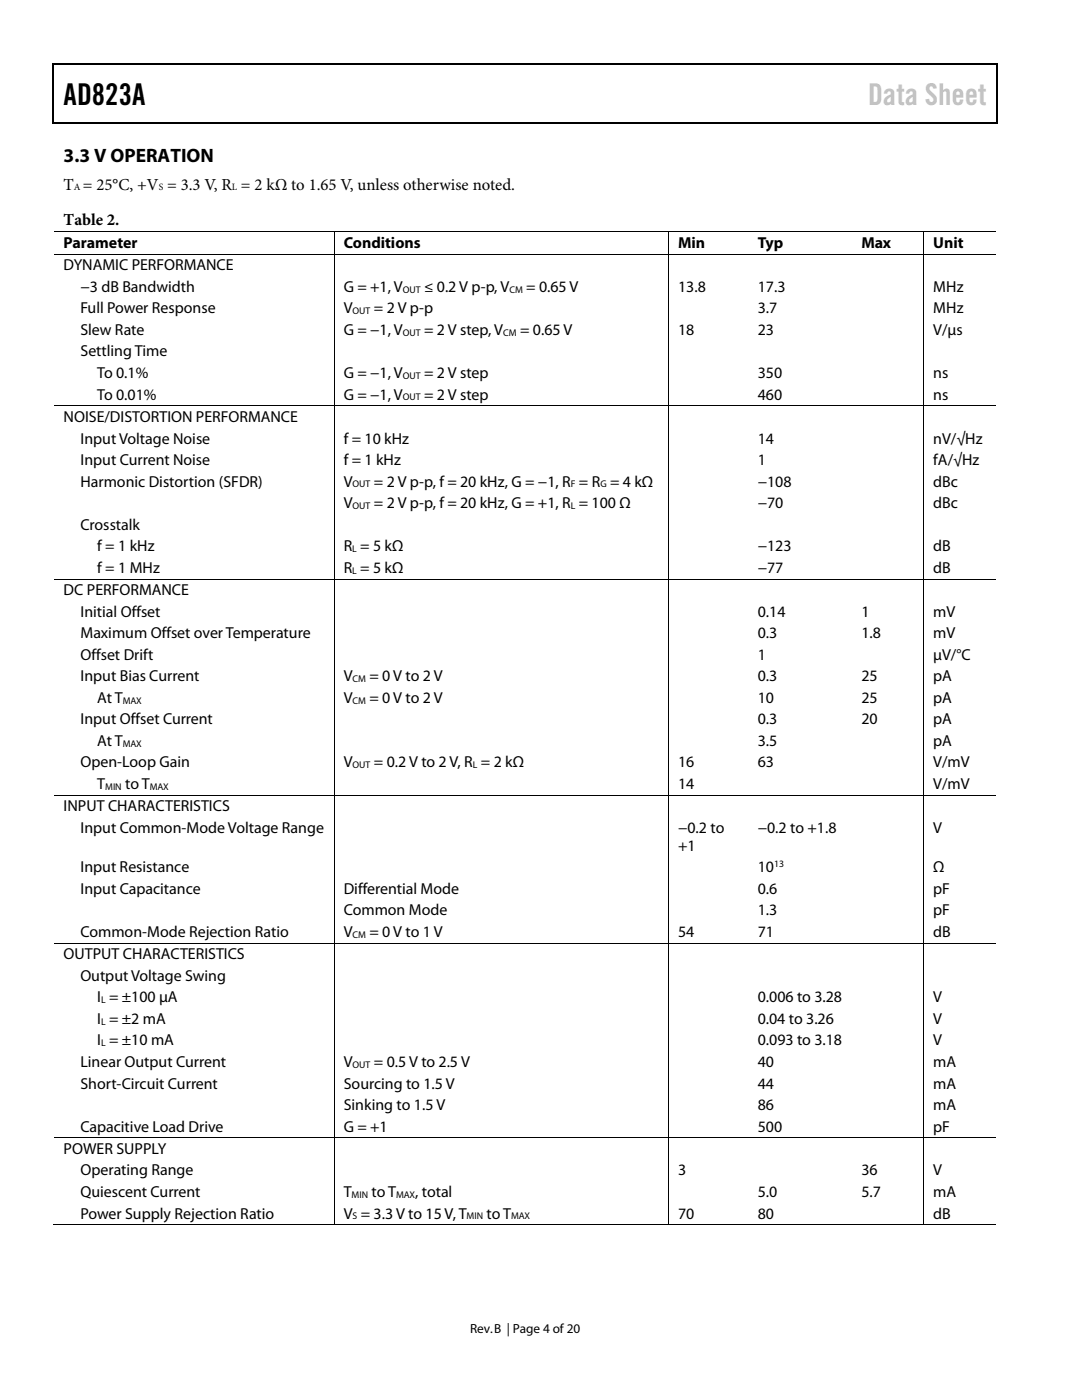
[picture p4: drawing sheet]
<svg xmlns="http://www.w3.org/2000/svg" width="216mm" height="279mm" viewBox="0 0 216 279" stroke-linecap="round" stroke-linejoin="round" font-family="sans-serif">
<defs><g id="words">
<text font-size="6" x="12.7" y="21">AD823A</text>
<text font-size="6" fill="#c1c1c1" x="173.2" y="21">Data Sheet</text>
<text font-size="3.9" x="12.7" y="32.4">3.3 V OPERATION</text>
<g font-size="3.3">
<text x="12.7" y="37.8">T = 25°C, +V = 3.3 V, R = 2 kΩ to 1.65 V, unless otherwise noted.</text>
<text x="12.7" y="44.9">Table 2.</text>
</g>
<g font-size="3.2">
<text x="12.7" y="49.5">Parameter</text>
<text x="12.7" y="54">DYNAMIC PERFORMANCE</text>
<text x="68.6" y="49.5">Conditions</text>
<text x="135.3" y="49.5">Min</text>
<text x="151.2" y="49.5">Typ</text>
<text x="171.9" y="49.5">Max</text>
<text x="186.2" y="49.5">Unit</text>
<text x="16" y="58.3">−3 dB Bandwidth</text>
<text x="68.6" y="58.3">G = +1, V</text>
<text x="84.6" y="58.3">≤ 0.2 V p-p, V</text>
<text x="105" y="58.3">= 0.65 V</text>
<text x="135.3" y="58.3">13.8</text>
<text x="151.2" y="58.3">17.3</text>
<text x="186.2" y="58.3">MHz</text>
<text x="16" y="62.5">Full Power Response</text>
<text x="68.6" y="62.5">V</text>
<text x="74.6" y="62.5">= 2 V p-p</text>
<text x="151.2" y="62.5">3.7</text>
<text x="186.2" y="62.5">MHz</text>
<text x="16" y="66.8">Slew Rate</text>
<text x="16" y="71.1">Settling Time</text>
<text x="68.6" y="66.8">G = −1, V</text>
<text x="84.6" y="66.8">= 2 V step, V</text>
<text x="103.8" y="66.8">= 0.65 V</text>
<text x="135.3" y="66.8">18</text>
<text x="151.2" y="66.8">23</text>
<text x="186.2" y="66.8">V/µs</text>
<text x="19.4" y="75.4">To 0.1%</text>
<text x="68.6" y="75.4">G = −1, V</text>
<text x="84.6" y="75.4">= 2 V step</text>
<text x="151.2" y="75.4">350</text>
<text x="186.2" y="75.4">ns</text>
<text x="19.4" y="79.7">To 0.01%</text>
<text x="68.6" y="79.7">G = −1, V</text>
<text x="84.6" y="79.7">= 2 V step</text>
<text x="151.2" y="79.7">460</text>
<text x="186.2" y="79.7">ns</text>
<text x="12.7" y="84.2">NOISE/DISTORTION PERFORMANCE</text>
<text x="16" y="88.5">Input Voltage Noise</text>
<text x="68.6" y="88.5">f = 10 kHz</text>
<text x="151.2" y="88.5">14</text>
<text x="186.2" y="88.5">nV/√Hz</text>
<text x="16" y="92.8">Input Current Noise</text>
<text x="68.6" y="92.8">f = 1 kHz</text>
<text x="151.2" y="92.8">1</text>
<text x="186.2" y="92.8">fA/√Hz</text>
<text x="16" y="97.1">Harmonic Distortion (SFDR)</text>
<text x="68.6" y="97.1">V</text>
<text x="68.6" y="101.4">V</text>
<text x="74.6" y="97.1">= 2 V p-p, f = 20 kHz, G = −1, R = R = 4 kΩ</text>
<text x="74.6" y="101.4">= 2 V p-p, f = 20 kHz, G = +1, R = 100 Ω</text>
<text x="151.2" y="97.1">−108</text>
<text x="151.2" y="101.4">−70</text>
<text x="186.2" y="97.1">dBc</text>
<text x="186.2" y="101.4">dBc</text>
<text x="16" y="105.7">Crosstalk</text>
<text x="19.4" y="110">f = 1 kHz</text>
<text x="68.6" y="110">R = 5 kΩ</text>
<text x="151.2" y="110">−123</text>
<text x="186.2" y="110">dB</text>
<text x="12.7" y="118.8">DC PERFORMANCE</text>
<text x="19.4" y="114.3">f = 1 MHz</text>
<text x="68.6" y="114.3">R = 5 kΩ</text>
<text x="151.2" y="114.3">−77</text>
<text x="186.2" y="114.3">dB</text>
<text x="16" y="123.1">Initial Offset</text>
<text x="151.2" y="123.1">0.14</text>
<text x="171.9" y="123.1">1</text>
<text x="186.2" y="123.1">mV</text>
<text x="16" y="127.4">Maximum Offset over Temperature</text>
<text x="16" y="131.7">Offset Drift</text>
<text x="151.2" y="127.4">0.3</text>
<text x="151.2" y="131.7">1</text>
<text x="171.9" y="127.4">1.8</text>
<text x="186.2" y="127.4">mV</text>
<text x="186.2" y="131.7">µV/°C</text>
<text x="16" y="136">Input Bias Current</text>
<text x="68.6" y="136">V</text>
<text x="73.7" y="136">= 0 V to 2 V</text>
<text x="151.2" y="136">0.3</text>
<text x="171.9" y="136">25</text>
<text x="186.2" y="136">pA</text>
<text x="19.4" y="140.3">At T</text>
<text x="68.6" y="140.3">V</text>
<text x="73.7" y="140.3">= 0 V to 2 V</text>
<text x="151.2" y="140.3">10</text>
<text x="171.9" y="140.3">25</text>
<text x="186.2" y="140.3">pA</text>
<text x="16" y="144.5">Input Offset Current</text>
<text x="19.4" y="148.8">At T</text>
<text x="151.2" y="148.8">3.5</text>
<text x="151.2" y="144.5">0.3</text>
<text x="171.9" y="144.5">20</text>
<text x="186.2" y="144.5">pA</text>
<text x="186.2" y="148.8">pA</text>
<text x="16" y="153.1">Open-Loop Gain</text>
<text x="68.6" y="153.1">V</text>
<text x="74.6" y="153.1">= 0.2 V to 2 V, R = 2 kΩ</text>
<text x="135.3" y="153.1">16</text>
<text x="151.2" y="153.1">63</text>
<text x="186.2" y="153.1">V/mV</text>
<text x="12.7" y="161.9">INPUT CHARACTERISTICS</text>
<text x="19.4" y="157.4">T</text>
<text x="25" y="157.4">to T</text>
<text x="135.3" y="157.4">14</text>
<text x="186.2" y="157.4">V/mV</text>
<text x="16" y="166.2">Input Common-Mode Voltage Range</text>
<text x="135.3" y="166.2">−0.2 to</text>
<text x="151.2" y="166.2">−0.2 to +1.8</text>
<text x="186.2" y="166.2">V</text>
<text x="135.3" y="169.8">+1</text>
<text x="16" y="174.1">Input Resistance</text>
<text x="16" y="178.4">Input Capacitance</text>
<text x="68.6" y="178.4">Differential Mode</text>
<text x="151.2" y="174.1">10</text>
<text x="151.2" y="178.4">0.6</text>
<text x="186.2" y="174.1">Ω</text>
<text x="186.2" y="178.4">pF</text>
<text x="68.6" y="182.7">Common Mode</text>
<text x="151.2" y="182.7">1.3</text>
<text x="186.2" y="182.7">pF</text>
<text x="12.7" y="191.5">OUTPUT CHARACTERISTICS</text>
<text x="16" y="187">Common-Mode Rejection Ratio</text>
<text x="68.6" y="187">V</text>
<text x="73.7" y="187">= 0 V to 1 V</text>
<text x="135.3" y="187">54</text>
<text x="151.2" y="187">71</text>
<text x="186.2" y="187">dB</text>
<text x="16" y="195.7">Output Voltage Swing</text>
<text x="19.4" y="200">I = ±100 µA</text>
<text x="151.2" y="200">0.006 to 3.28</text>
<text x="186.2" y="200">V</text>
<text x="19.4" y="204.3">I = ±2 mA</text>
<text x="19.4" y="208.6">I = ±10 mA</text>
<text x="151.2" y="204.3">0.04 to 3.26</text>
<text x="151.2" y="208.6">0.093 to 3.18</text>
<text x="186.2" y="208.6">V</text>
<text x="186.2" y="204.3">V</text>
<text x="16" y="212.9">Linear Output Current</text>
<text x="68.6" y="212.9">V</text>
<text x="74.6" y="212.9">= 0.5 V to 2.5 V</text>
<text x="151.2" y="212.9">40</text>
<text x="186.2" y="212.9">mA</text>
<text x="16" y="217.2">Short-Circuit Current</text>
<text x="68.6" y="217.2">Sourcing to 1.5 V</text>
<text x="68.6" y="221.5">Sinking to 1.5 V</text>
<text x="151.2" y="217.2">44</text>
<text x="151.2" y="221.5">86</text>
<text x="186.2" y="217.2">mA</text>
<text x="186.2" y="221.5">mA</text>
<text x="16" y="225.8">Capacitive Load Drive</text>
<text x="68.6" y="225.8">G = +1</text>
<text x="151.2" y="225.8">500</text>
<text x="186.2" y="225.8">pF</text>
<text x="12.7" y="230.3">POWER SUPPLY</text>
<text x="16" y="234.6">Operating Range</text>
<text x="16" y="238.9">Quiescent Current</text>
<text x="68.6" y="238.9">T</text>
<text x="74.1" y="238.9">to T</text>
<text x="82.8" y="238.9">, total</text>
<text x="135.3" y="234.6">3</text>
<text x="151.2" y="238.9">5.0</text>
<text x="171.9" y="234.6">36</text>
<text x="171.9" y="238.9">5.7</text>
<text x="186.2" y="234.6">V</text>
<text x="186.2" y="238.9">mA</text>
<text x="16" y="243.2">Power Supply Rejection Ratio</text>
<text x="68.6" y="243.2">V = 3.3 V to 15 V, T</text>
<text x="97.1" y="243.2">to T</text>
<text x="135.3" y="243.2">70</text>
<text x="151.2" y="243.2">80</text>
<text x="186.2" y="243.2">dB</text>
</g>
<g font-size="2.6">
<text x="93.8" y="266">Rev.B</text>
<text x="101.1" y="266">| Page 4 of 20</text>
</g>
<g font-size="1.9">
<text x="14.8" y="38">A</text>
<text x="31.7" y="38">S</text>
<text x="46.3" y="38">L</text>
<text x="80.4" y="58.4">OUT</text>
<text x="101.6" y="58.4">CM</text>
<text x="70.4" y="62.7">OUT</text>
<text x="80.4" y="67">OUT</text>
<text x="100.4" y="67">CM</text>
<text x="80.4" y="75.6">OUT</text>
<text x="80.4" y="79.9">OUT</text>
<text x="70.4" y="97.3">OUT</text>
<text x="70.4" y="101.6">OUT</text>
<text x="113.9" y="97.3">F</text>
<text x="113.9" y="101.6">L</text>
<text x="119.8" y="97.3">G</text>
<text x="70.3" y="110.2">L</text>
<text x="70.3" y="114.5">L</text>
<text x="70.4" y="136.1">CM</text>
<text x="24.5" y="140.4">MAX</text>
<text x="70.4" y="140.4">CM</text>
<text x="24.5" y="149">MAX</text>
<text x="70.4" y="153.3">OUT</text>
<text x="94.4" y="153.3">L</text>
<text x="21" y="157.6">MIN</text>
<text x="29.9" y="157.6">MAX</text>
<text x="154.5" y="173">13</text>
<text x="70.4" y="187.2">CM</text>
<text x="20.2" y="200.2">L</text>
<text x="20.2" y="204.5">L</text>
<text x="20.2" y="208.8">L</text>
<text x="70.4" y="213.1">OUT</text>
<text x="70.2" y="239.1">MIN</text>
<text x="79" y="239.1">MAX</text>
<text x="70.4" y="243.4">S</text>
<text x="93.1" y="243.4">MIN</text>
<text x="102" y="243.4">MAX</text>
</g>
</g></defs>
<g fill="#000">
<path d="M10.5 12.7h.3v1h-.3zM10.5 12.7h.3v.3h-.3zM133.3 12.7h.3v.3h-.3zM198.8 12.7h.2v1h-.2zM198.8 12.7h.2v.3h-.2zM10.5 24.4h.3v.3h-.3zM133.1 24.4h.2v.3h-.2zM198.8 24.4h.2v.3h-.2zM66.6 46.1h.2v.2h-.2zM66.6 50.7h.2v.1h-.2zM133.3 46.1h.2v.2h-.2zM133.3 50.7h.2v.1h-.2z"/>
<path d="M149.3 46.1h.2v.2h-.2zM149.3 50.7h.2v.1h-.2zM170 46.1h.1v.2h-.1zM170 50.7h.1v.1h-.1zM184.2 46.1h.2v.2h-.2zM184.2 50.7h.2v.1h-.2zM66.6 80.9h.2v.2h-.2zM133.3 80.9h.2v.2h-.2zM149.3 80.9h.2v.2h-.2zM170 80.9h.1v.2h-.1zM184.2 80.9h.2v.2h-.2zM66.6 115.5h.2v.2h-.2z"/>
<path d="M133.3 115.5h.2v.2h-.2zM149.3 115.5h.2v.2h-.2zM170 115.5h.1v.2h-.1zM184.2 115.5h.2v.2h-.2zM66.6 158.6h.2v.2h-.2zM133.3 158.6h.2v.2h-.2zM149.3 158.6h.2v.2h-.2zM170 158.6h.1v.2h-.1zM184.2 158.6h.2v.2h-.2zM66.6 188.2h.2v.1h-.2zM133.3 188.2h.2v.1h-.2zM149.3 188.2h.2v.1h-.2z"/>
<path d="M170 188.2h.1v.1h-.1zM184.2 188.2h.2v.1h-.2zM66.6 227h.2v.2h-.2zM133.3 227h.2v.2h-.2zM149.3 227h.2v.2h-.2zM170 227h.1v.2h-.1zM184.2 227h.2v.2h-.2zM66.6 244.4h.2v.1h-.2zM133.3 244.4h.2v.1h-.2zM149 244.4h.2v.1h-.2zM169.7 244.4h.2v.1h-.2zM184.2 244.4h.2v.1h-.2z"/>
</g>
<path d="M10.7 13.7v10.7M10.8 12.8h122.5M133.6 12.8h65.2M198.9 13.7v10.7M10.8 24.5h188" fill="none" stroke="#000" stroke-width=".25"/>
<g fill="none" stroke="#000" stroke-width=".2">
<path d="M10.8 46.2h55.8M10.8 50.8h55.8M66.7 46.3v4.4M66.7 50.8v30.1M66.8 46.2h66.5M66.8 50.8h66.5M133.4 46.3v4.4M133.4 50.8v30.1M133.5 46.2h15.8M133.5 50.8h15.8M149.5 46.2h20.5M149.5 50.8h20.5"/>
<path d="M170.1 46.2h14.1M170.1 50.8h14.1M184.3 46.3v4.4M184.3 50.8v30.1M184.4 46.2h14.4M184.4 50.8h14.4M10.8 81h55.8M66.7 81.1v34.4M66.8 81h66.5M133.4 81.1v34.4M133.5 81h15.8M149.5 81h20.5"/>
<path d="M170.1 81h14.1M184.3 81.1v34.4M184.4 81h14.4M10.8 115.6h55.8M66.7 115.7v42.9M66.8 115.6h66.5M133.4 115.7v42.9M133.5 115.6h15.8M149.5 115.6h20.5M170.1 115.6h14.1M184.3 115.7v42.9M184.4 115.6h14.4"/>
<path d="M10.8 158.7h55.8M66.7 158.8v29.4M66.8 158.7h66.5M133.4 158.8v29.4M133.5 158.7h15.8M149.5 158.7h20.5M170.1 158.7h14.1M184.3 158.8v29.4M184.4 158.7h14.4M10.8 188.3h55.8M66.7 188.3v38.7M66.8 188.3h66.5"/>
<path d="M133.4 188.3v38.7M133.5 188.3h15.8M149.5 188.3h20.5M170.1 188.3h14.1M184.3 188.3v38.7M184.4 188.3h14.4M10.8 227.1h55.8M66.7 227.2v17.2M66.8 227.1h66.5M133.4 227.2v17.2M133.5 227.1h15.8M149.5 227.1h20.5"/>
<path d="M170.1 227.1h14.1M184.3 227.2v17.2M184.4 227.1h14.4M10.5 244.5h56.1M66.8 244.5h66.5M133.5 244.5h50.7M184.4 244.5h14.4"/>
</g>
<path d="M98.6 264.1h1.6v3h-1.6z" fill="#fff"/>
<use href="#words"/>
</svg>
